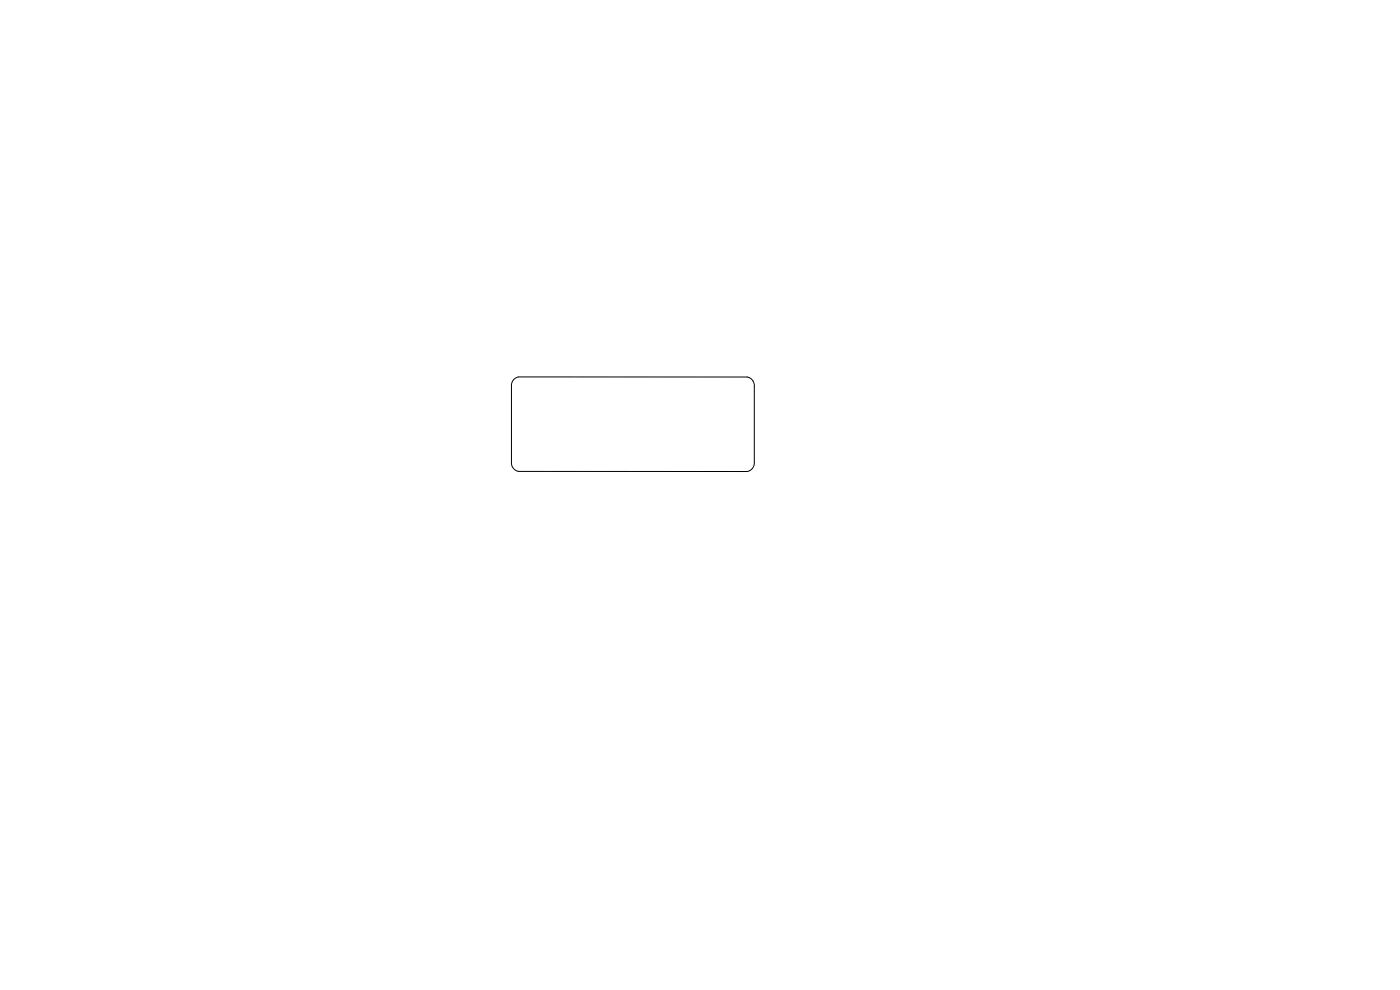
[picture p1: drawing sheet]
<svg xmlns="http://www.w3.org/2000/svg" width="297mm" height="210mm" viewBox="0 0 297 210" stroke-linecap="round" stroke-linejoin="round" font-family="sans-serif">
<path d="M109 80.5l1-.5h48.5a1.86 1.86 0 0 1 1.5 2v16.1a1.86 1.86 0 0 1-1.5 1.9h-48.5a1.86 1.86 0 0 1-1.5-2v-16.4l.2-.6z" fill="none" stroke="#000" stroke-width=".21"/>
</svg>
